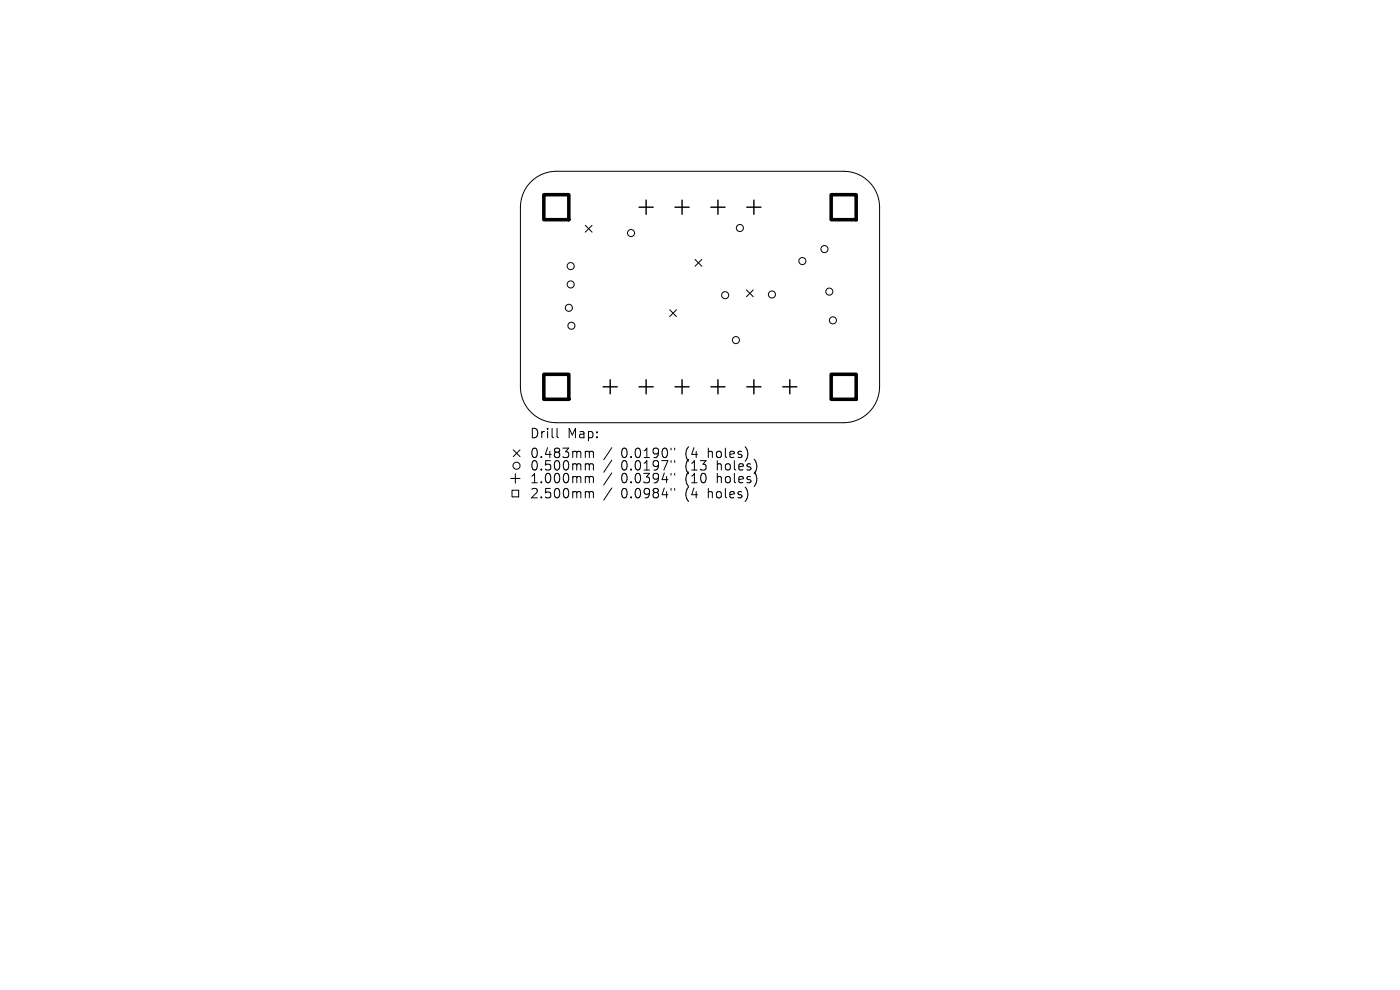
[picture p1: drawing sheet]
<svg xmlns="http://www.w3.org/2000/svg" width="297mm" height="210mm" viewBox="0 0 297 210" stroke-linecap="round" stroke-linejoin="round" font-family="sans-serif">
<defs><g id="words">
<g font-size="2.8">
<text x="112.3" y="93.2">Drill</text>
<text x="120.3" y="93.2">Map:</text>
<text x="112.3" y="97.4">0.483mm</text>
<text x="112.3" y="100.1">0.500mm</text>
<text x="131.8" y="97.4">0.0190&quot;</text>
<text x="131.8" y="100.1">0.0197&quot;</text>
<text x="145.5" y="97.4">(4</text>
<text x="145.5" y="100.1">(13</text>
<text x="150.5" y="97.4">holes)</text>
<text x="152.4" y="100.1">holes)</text>
<text x="112.3" y="102.8">1.000mm</text>
<text x="112.3" y="106">2.500mm</text>
<text x="131.8" y="102.8">0.0394&quot;</text>
<text x="131.8" y="106">0.0984&quot;</text>
<text x="145.5" y="102.8">(10</text>
<text x="145.5" y="106">(4</text>
<text x="150.5" y="106">holes)</text>
<text x="152.4" y="102.8">holes)</text>
</g>
</g></defs>
<g fill="none" stroke="#000" stroke-width=".21">
<path d="M112.5 38.7a7.6 7.6 0 0 1 5.5-2.4h61a7.6 7.6 0 0 1 7.6 7.7v38.1a7.6 7.6 0 0 1-7.6 7.6h-61a7.6 7.6 0 0 1-7.6-7.6v-38.1a7.6 7.6 0 0 1 2.1-5.3zM124.2 47.8l1.4 1.4M125.6 47.8l-1.4 1.4M147.4 55l1.5 1.5M148.9 55l-1.5 1.5M142.1 65.7l1.4 1.5M143.5 65.7l-1.4 1.5M158.4 61.5l1.4 1.4M159.8 61.5l-1.4 1.4M108.9 95.4l1.4 1.5M110.3 95.4l-1.4 1.5M118.2 90.9v1.7l.3 .3"/>
<path d="M124.5 95.7l.4 .1 .1 .2M124.5 98.4h.2l.3 .3M125 96l.3-.3 .5 .1 .1 1.3M125 96v1.1M125 98.7v1M125 98.7l.3-.3 .5 .1 .1 1.2M129.8 95l-1.7 2.5M129.8 97.6l-1.7 2.6M142.4 95.1v.3M142.4 97.7v.4M143.1 95.1v.3M143.1 97.7v.4"/>
<path d="M108.3 101.5h2M108.6 104h1.4v1.4h-1.4zM109.3 100.5v2M124.5 101.1h.2l.3 .3M124.5 104.3h.2l.3 .3M125 101.4v1M125 104.6v1M125 101.4l.3-.3 .5 .1 .1 1.2M125 104.6l.3-.3 .5 .1 .1 1.2M129.8 100.3l-1.7 2.6M129.8 103.5l-1.7 2.6M142.4 100.4v.4"/>
<path d="M142.4 103.6v.4M143.1 100.4v.4M143.1 103.6v.4"/>
<circle cx="121.1" cy="56.4" r=".75"/>
<circle cx="133.9" cy="49.4" r=".75"/>
<circle cx="157" cy="48.4" r=".75"/>
<circle cx="170.2" cy="55.4" r=".75"/>
<circle cx="174.9" cy="52.8" r=".75"/>
<circle cx="120.7" cy="65.3" r=".75"/>
<circle cx="121.1" cy="60.3" r=".75"/>
<circle cx="121.2" cy="69.1" r=".75"/>
<circle cx="153.8" cy="62.6" r=".75"/>
<circle cx="156.1" cy="72.1" r=".75"/>
<circle cx="163.8" cy="62.5" r=".75"/>
<circle cx="175.9" cy="61.9" r=".75"/>
<circle cx="176.7" cy="68" r=".75"/>
<circle cx="109.6" cy="98.8" r=".75"/>
</g>
<g fill="none" stroke="#000" stroke-width=".3">
<path d="M135.6 44h3M137.1 42.5v3M143.2 44h3M144.7 42.5v3M150.8 44h3M152.3 42.5v3M158.4 44h3M159.9 42.5v3M128 82.1h3M129.5 80.6v3M135.6 82.1h3M137.1 80.6v3"/>
<path d="M143.2 82.1h3M144.7 80.6v3M150.8 82.1h3M152.3 80.6v3M158.4 82.1h3M159.9 80.6v3M166.1 82.1h3M167.6 80.6v3"/>
</g>
<path d="M115.4 41.3h5.3v5.3h-5.3zM176.3 41.3h5.3v5.3h-5.3zM115.4 79.4h5.3v5.3h-5.3zM176.3 79.4h5.3v5.3h-5.3z" fill="none" stroke="#000" stroke-width=".75"/>
<use href="#words"/>
</svg>
